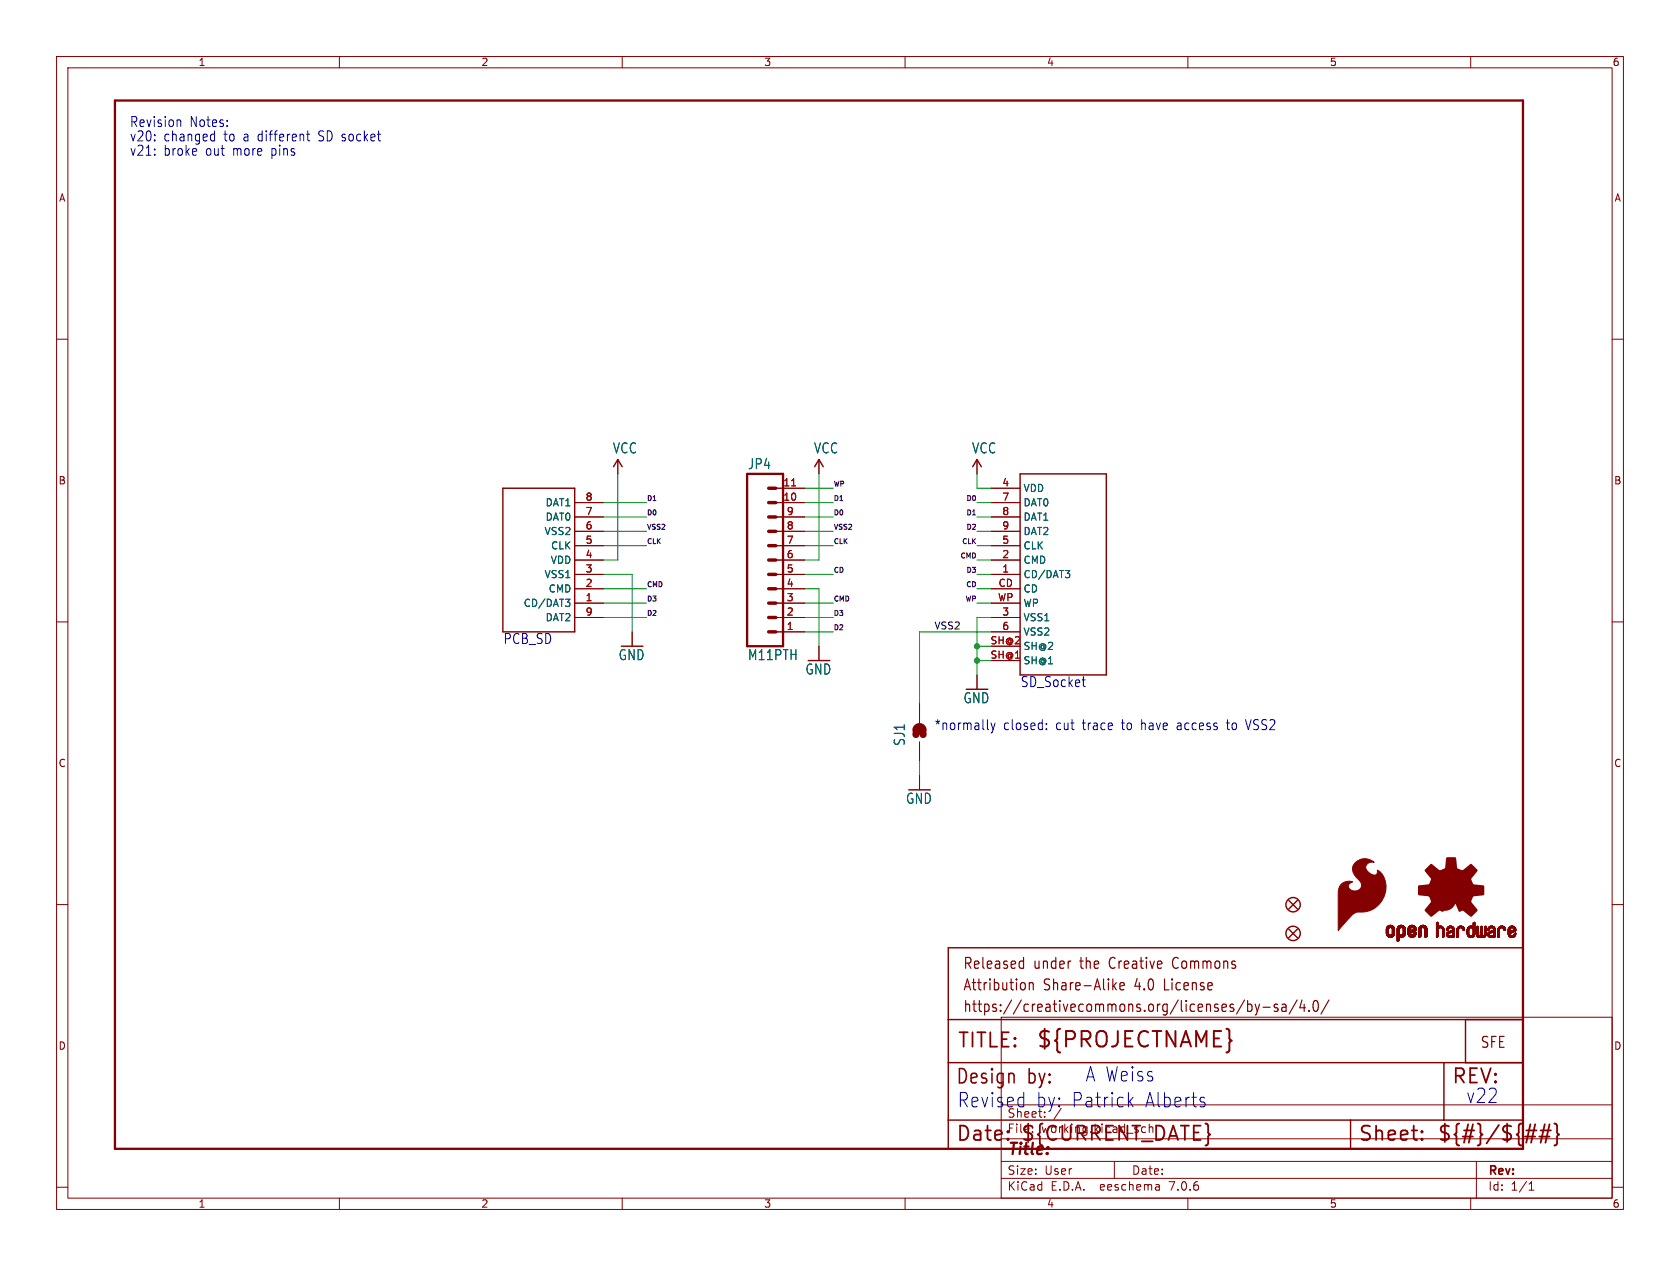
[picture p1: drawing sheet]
<svg xmlns="http://www.w3.org/2000/svg" width="297mm" height="224mm" viewBox="0 0 297 224" stroke-linecap="round" stroke-linejoin="round" font-family="sans-serif">
<defs><g id="words">
<text font-size="3.8" fill="#840000" x="183.1" y="185.7">${PROJECTNAME}</text>
<g font-size="3.5" fill="#840000">
<text x="169.2" y="185.7">TITLE:</text>
<text x="168.9" y="192.1">Design</text>
<text x="181.6" y="192.1">by:</text>
<text x="256.5" y="192.1">REV:</text>
<text x="168.9" y="202.2">Date:</text>
<text x="180.3" y="202.2">${CURRENT_DATE}</text>
<text x="240" y="202.2">Sheet:</text>
<text x="254" y="202.2">${#}/${##}</text>
</g>
<g font-size="3.5" fill="#0000c2">
<text x="191.8" y="191.5">A Weiss</text>
<text x="169.2" y="196.1">Revised</text>
<text x="183.1" y="196.1">by: Patrick</text>
<text x="202.3" y="196.1">Alberts</text>
<text x="259.1" y="195.3">v22</text>
</g>
<text font-size="2.8" fill="#840000" x="178" y="204.8">Title:</text>
<g font-size="2.7" fill="#840000">
<text x="170.2" y="171.7">Released</text>
<text x="182.7" y="171.7">under</text>
<text x="191.1" y="171.7">the</text>
<text x="196.5" y="171.7">Creative</text>
<text x="208" y="171.7">Commons</text>
<text x="170.2" y="175.5">Attribution</text>
<text x="170.2" y="179.3">https://creativecommons.org/licenses/by-sa/4.0/</text>
<text x="184.5" y="175.5">Share-Alike</text>
<text x="200.8" y="175.5">4.0</text>
<text x="206.2" y="175.5">License</text>
<text x="261.6" y="185.6">SFE</text>
</g>
<g font-size="2.5" fill="#0000c2">
<text x="22.9" y="22.6">Revision</text>
<text x="33.5" y="22.6">Notes:</text>
<text x="22.9" y="25.2">v20:</text>
<text x="22.9" y="27.7">v21:</text>
<text x="28.9" y="25.2">changed</text>
<text x="28.9" y="27.7">broke</text>
<text x="36.4" y="27.7">out</text>
<text x="39.7" y="25.2">to</text>
<text x="41.3" y="27.7">more</text>
<text x="43.2" y="25.2">a different</text>
<text x="48.2" y="27.7">pins</text>
<text x="56.7" y="25.2">SD socket</text>
<text x="88.9" y="114.1">PCB_SD</text>
<text x="180.3" y="121.7">SD_Socket</text>
<text x="165.1" y="129.3">*normally</text>
<text x="177.3" y="129.3">closed:</text>
<text x="186.7" y="129.3">cut</text>
<text x="191.5" y="129.3">trace</text>
<text x="198.6" y="129.3">to</text>
<text x="202.1" y="129.3">have</text>
<text x="208.6" y="129.3">access</text>
<text x="217.6" y="129.3">to</text>
<text x="221.2" y="129.3">VSS2</text>
</g>
<g font-size="2.5" fill="#006464">
<text x="108.3" y="80.4">VCC</text>
<text x="132.1" y="83.2">JP4</text>
<text x="143.8" y="80.4">VCC</text>
<text x="171.8" y="80.4">VCC</text>
<text x="109.3" y="117">GND</text>
<text x="132.1" y="117">M11PTH</text>
<text x="142.3" y="119.5">GND</text>
<text x="170.2" y="124.6">GND</text>
<text x="160.2" y="132" transform="rotate(-90 160.2 132)">SJ1</text>
<text x="160.1" y="142.4">GND</text>
</g>
<g font-size="2.1" fill="#0000c2">
<text x="178" y="197.9">Sheet:</text>
<text x="186.2" y="197.9">/</text>
</g>
<g font-size="2.1" fill="#840000">
<text x="178" y="200.6">File:</text>
<text x="184.1" y="200.6">working.kicad_sch</text>
<text x="178" y="208">Size:</text>
<text x="184.7" y="208">User</text>
<text x="200" y="208">Date:</text>
<text x="263" y="208.2">Rev:</text>
<text x="178" y="210.8">KiCad</text>
<text x="185.7" y="210.8">E.D.A.</text>
<text x="194.6" y="210.8">eeschema</text>
<text x="207" y="210.8">7.0.6</text>
<text x="263" y="210.8">Id:</text>
<text x="267.1" y="210.8">1/1</text>
</g>
<g font-size="1.8" fill="#840000">
<text x="35" y="11.9">1</text>
<text x="85" y="11.9">2</text>
<text x="135" y="11.9">3</text>
<text x="185" y="11.9">4</text>
<text x="235" y="11.9">5</text>
<text x="285" y="11.9">6</text>
<text x="10.3" y="35.9">A</text>
<text x="285.3" y="35.9">A</text>
<text x="10.3" y="85.9">B</text>
<text x="285.3" y="85.9">B</text>
<text x="10.3" y="135.9">C</text>
<text x="285.3" y="135.9">C</text>
<text x="10.3" y="185.9">D</text>
<text x="285.3" y="185.9">D</text>
<text x="35" y="213.8">1</text>
<text x="85" y="213.8">2</text>
<text x="135" y="213.8">3</text>
<text x="185" y="213.8">4</text>
<text x="235" y="213.8">5</text>
<text x="285" y="213.8">6</text>
</g>
<g font-size="1.8" fill="#006464">
<text x="96.4" y="89.8">DAT1</text>
<text x="180.8" y="87.2">VDD</text>
<text x="180.8" y="89.8">DAT0</text>
<text x="96.2" y="94.8">VSS2</text>
<text x="96.4" y="92.3">DAT0</text>
<text x="180.8" y="92.3">DAT1</text>
<text x="180.8" y="94.8">DAT2</text>
<text x="97.3" y="99.9">VDD</text>
<text x="97.3" y="97.4">CLK</text>
<text x="180.8" y="99.9">CMD</text>
<text x="180.8" y="97.4">CLK</text>
<text x="92.5" y="107.5">CD/DAT3</text>
<text x="96.2" y="102.5">VSS1</text>
<text x="96.9" y="105">CMD</text>
<text x="180.8" y="102.5">CD/DAT3</text>
<text x="180.8" y="105">CD</text>
<text x="180.8" y="107.5">WP</text>
<text x="96.4" y="110.1">DAT2</text>
<text x="180.8" y="110.1">VSS1</text>
<text x="180.8" y="112.6">VSS2</text>
<text x="180.8" y="117.7">SH@1</text>
<text x="180.8" y="115.2">SH@2</text>
</g>
<g font-size="1.8" fill="#a90000">
<text x="103.4" y="88.6">8</text>
<text x="138.4" y="88.6">10</text>
<text x="138.4" y="86.1">11</text>
<text x="177.1" y="86.1">4</text>
<text x="177.1" y="88.6">7</text>
<text x="103.4" y="93.7">6</text>
<text x="103.4" y="91.2">7</text>
<text x="139" y="93.7">8</text>
<text x="139" y="91.2">9</text>
<text x="177.1" y="91.2">8</text>
<text x="177.1" y="93.7">9</text>
<text x="103.4" y="101.3">3</text>
<text x="103.4" y="98.8">4</text>
<text x="103.4" y="96.3">5</text>
<text x="139" y="101.3">5</text>
<text x="139" y="98.8">6</text>
<text x="139" y="96.3">7</text>
<text x="177.1" y="101.3">1</text>
<text x="177.1" y="98.8">2</text>
<text x="177.1" y="96.3">5</text>
<text x="103.4" y="106.4">1</text>
<text x="103.4" y="103.9">2</text>
<text x="139" y="106.4">3</text>
<text x="139" y="103.9">4</text>
<text x="176.3" y="106.4">WP</text>
<text x="176.4" y="103.9">CD</text>
<text x="103.4" y="109">9</text>
<text x="139" y="111.5">1</text>
<text x="139" y="109">2</text>
<text x="177.1" y="109">3</text>
<text x="177.1" y="111.5">6</text>
<text x="175" y="116.6">SH@1</text>
<text x="175" y="114">SH@2</text>
</g>
<text font-size="1.7" fill="#0f0f0f" x="165.1" y="111.4">VSS2</text>
<g font-size="1.2" fill="#0f0f0f">
<text x="114.3" y="88.7">D1</text>
<text x="147.3" y="86.1">WP</text>
<text x="147.3" y="88.7">D1</text>
<text x="170.7" y="88.7">D0</text>
<text x="114.3" y="93.7">VSS2</text>
<text x="114.3" y="91.2">D0</text>
<text x="147.3" y="91.2">D0</text>
<text x="147.3" y="93.7">VSS2</text>
<text x="170.7" y="93.7">D2</text>
<text x="170.7" y="91.2">D1</text>
<text x="114.3" y="96.3">CLK</text>
<text x="147.3" y="101.4">CD</text>
<text x="147.3" y="96.3">CLK</text>
<text x="169.6" y="98.8">CMD</text>
<text x="169.9" y="96.3">CLK</text>
<text x="170.7" y="101.4">D3</text>
<text x="114.3" y="103.9">CMD</text>
<text x="114.3" y="106.4">D3</text>
<text x="147.3" y="106.4">CMD</text>
<text x="170.5" y="106.4">WP</text>
<text x="170.7" y="103.9">CD</text>
<text x="114.3" y="109">D2</text>
<text x="147.3" y="111.5">D2</text>
<text x="147.3" y="109">D3</text>
</g>
</g></defs>
<g fill="none" stroke="#840000" stroke-width=".18">
<path d="M10 10h277v203.9h-277zM12 12h273v199.9h-273zM60 10v2M110 10v2M160 10v2M210 10v2M260 10v2M10 60h2M285 60h2M101.6 99.1h5.1M101.6 96.5h5.1M101.6 94h5.1"/>
<path d="M101.6 91.4h5.1M101.6 88.9h5.1M109.2 81.3v2.5M137.2 99.1h5M137.2 96.5h5M137.2 94h5M137.2 91.4h5M137.2 88.9h5M137.2 86.4h5M144.8 81.3v2.5M172.7 81.3v2.5M175.3 99.1h5"/>
<path d="M175.3 96.5h5M175.3 94h5M175.3 91.4h5M175.3 88.9h5M175.3 86.4h5M10 110h2M101.6 106.7h5.1M101.6 104.1h5.1M101.6 101.6h5.1M101.6 109.2h5.1M111.8 111.8v2.5M137.2 106.7h5"/>
<path d="M137.2 104.1h5M137.2 101.6h5M137.2 109.2h5M137.2 111.8h5M144.8 114.3v2.5M172.7 119.4v2.5M175.3 106.7h5M175.3 104.1h5M175.3 101.6h5M175.3 109.2h5M175.3 111.8h5M175.3 116.8h5"/>
<path d="M175.3 114.3h5M285 110h2M162.6 124.5v3.4M162.6 131.2v3.4M162.6 137.2v2.5M10 160h2M285 160h2M177 179.9h108v32h-108zM177 195.4h108M10 210h2M60 211.9v2M110 211.9v2"/>
<path d="M160 211.9v2M177 208.4h108M177 205.4h108M177 201.4h108M197 205.4v3M204.9 209.6l.1 .9M205 210.4l-.2 .1M205 209.9h-.2M210 211.9v2M260 211.9v2M261 205.4v6.5M270.3 210.5h.9"/>
<path d="M270.3 209.4l.4-.4v1.5M285 210h2"/>
</g>
<g fill="#840000" stroke="#840000" stroke-width=".18">
<path d="M245.1 165.1h.4z"/>
<path d="M245.1 165l.4 .1z"/>
<path d="M245.1 165h.4z"/>
<path d="M245.1 164.9l.4 .1z"/>
<path d="M245.1 164.9h.4z"/>
<path d="M245.1 164.8l.4 .1z"/>
<path d="M245.1 164.8h.4z"/>
<path d="M245.1 164.7l.4 .1z"/>
<path d="M245.1 164.7h.4z"/>
<path d="M245.1 164.6l.4 .1z"/>
<path d="M245.1 164.6h.4z"/>
<path d="M245.1 164.5l.4 .1z"/>
<path d="M245.1 164.5h.4z"/>
<path d="M245.1 164.4l.4 .1z"/>
<path d="M245.1 164.4h.4z"/>
<path d="M245.1 164.3l.4 .1z"/>
<path d="M245.1 165.2h.4z"/>
<path d="M245.1 165.1l.4 .1z"/>
<path d="M245.1 164.3h.4z"/>
<path d="M245.1 165.3h.5z"/>
<path d="M245.1 165.3h.4z"/>
<path d="M245.1 165.2l.4 .1z"/>
<path d="M245.1 164.2l.4 .1z"/>
<path d="M245.1 164.2h.4z"/>
<path d="M245.1 164.2h.5z"/>
<path d="M245.1 164.1l.5 .1z"/>
<path d="M245.1 164.1h.5z"/>
<path d="M245.1 165.4h.6z"/>
<path d="M245.1 165.3l.5 .1z"/>
<path d="M245.1 164.1h.6z"/>
<path d="M245.2 165.4h.5z"/>
<path d="M245.2 164.1h.5z"/>
<path d="M245.2 165.4h1.3z"/>
<path d="M245.2 165.4h.6z"/>
<path d="M245.2 164l1.2 .1z"/>
<path d="M245.2 165.4h1.2z"/>
<path d="M245.2 164h1.2z"/>
<path d="M245.2 165.5h1.2z"/>
<path d="M245.2 165.4l1.2 .1z"/>
<path d="M245.2 163.9l1.2 .1z"/>
<path d="M245.2 163.9h1.2z"/>
<path d="M245.3 165.5l1.1 .1z"/>
<path d="M245.3 165.6h1.1z"/>
<path d="M245.3 163.9h1.1z"/>
<path d="M245.3 165.6h1z"/>
<path d="M245.3 163.9h1z"/>
<path d="M245.3 163.8l1 .1z"/>
<path d="M245.3 163.8h1z"/>
<path d="M245.4 165.6l.9 .1z"/>
<path d="M245.4 163.8h.9z"/>
<path d="M245.4 165.7h.8z"/>
<path d="M245.4 163.8h.8z"/>
<path d="M245.4 163.7l.8 .1z"/>
<path d="M245.5 163.7h.7z"/>
<path d="M245.5 165.7h.7z"/>
<path d="M245.5 165.7h.6z"/>
<path d="M245.5 163.7h.6z"/>
<path d="M245.5 165.7l.6 .1z"/>
<path d="M245.6 163.7h.4z"/>
<path d="M245.6 165.8h.4z"/>
<path d="M245.7 163.7h.3z"/>
<path d="M245.7 165.8h.2z"/>
<path d="M245.7 163.7h.2z"/>
<path d="M245.9 164.1h.6z"/>
<path d="M245.9 165.4h.6z"/>
<path d="M246 165.4h.5z"/>
<path d="M246 164.1h.5z"/>
<path d="M246 165.3l.5 .1z"/>
<path d="M246 165.3h.5z"/>
<path d="M246 164.1l.5 .1z"/>
<path d="M246.1 165.3h.4z"/>
<path d="M246.1 164.2h.4z"/>
<path d="M246.1 165.2l.4 .1z"/>
<path d="M246.1 165.2h.4z"/>
<path d="M246.1 164.3h.4z"/>
<path d="M246.1 164.2l.4 .1z"/>
<path d="M246.1 165.1l.4 .1z"/>
<path d="M246.1 165.1h.4z"/>
<path d="M246.1 165l.4 .1z"/>
<path d="M246.1 165h.4z"/>
<path d="M246.1 164.9l.4 .1z"/>
<path d="M246.1 164.9h.4z"/>
<path d="M246.1 164.8l.4 .1z"/>
<path d="M246.1 164.8h.4z"/>
<path d="M246.1 164.7l.4 .1z"/>
<path d="M246.1 164.7h.4z"/>
<path d="M246.1 164.6l.4 .1z"/>
<path d="M246.1 164.6h.4z"/>
<path d="M246.1 164.5l.4 .1z"/>
<path d="M246.1 164.5h.4z"/>
<path d="M246.1 164.4l.4 .1z"/>
<path d="M246.1 164.4h.4z"/>
<path d="M246.1 164.3l.4 .1z"/>
<path d="M247 166.4h.2z"/>
<path d="M247 166.4h.3z"/>
<path d="M247 166.4h.4z"/>
<path d="M247 166.3l.4 .1z"/>
<path d="M247 166.3h.4z"/>
<path d="M247 166.2l.4 .1z"/>
<path d="M247 166.2h.4z"/>
<path d="M247 166.1l.4 .1z"/>
<path d="M247 166.1h.4z"/>
<path d="M247 166l.4 .1z"/>
<path d="M247 166h.4z"/>
<path d="M247 165.9l.4 .1z"/>
<path d="M247 165.9h.4z"/>
<path d="M247 165.8l.4 .1z"/>
<path d="M247 165.8h.4z"/>
<path d="M247 165.7l.4 .1z"/>
<path d="M247 165.7h1z"/>
<path d="M247 165.7h1.1z"/>
<path d="M247 165.7h1.2z"/>
<path d="M247 165.6l1.2 .1z"/>
<path d="M247 165.6h1.2z"/>
<path d="M247 165.6h1.3z"/>
<path d="M247 165.5l1.3 .1z"/>
<path d="M247 165.5h1.3z"/>
<path d="M247 165.4l1.3 .1z"/>
<path d="M247 165.4h1.4z"/>
<path d="M247 165.4h.7z"/>
<path d="M247 165.4h.6z"/>
<path d="M247 165.3l.6 .1z"/>
<path d="M247 165.3h.5z"/>
<path d="M247 165.2l.5 .1z"/>
<path d="M247 165.2h.4z"/>
<path d="M247 165.1l.4 .1z"/>
<path d="M247 165.1h.4z"/>
<path d="M247 165l.4 .1z"/>
<path d="M247 165h.4z"/>
<path d="M247 164.9l.4 .1z"/>
<path d="M247 164.9h.4z"/>
<path d="M247 164.8l.4 .1z"/>
<path d="M247 164.8h.4z"/>
<path d="M247 164.7l.4 .1z"/>
<path d="M247 164.7h.4z"/>
<path d="M247 164.6l.4 .1z"/>
<path d="M247 164.6h.4z"/>
<path d="M247 164.5l.4 .1z"/>
<path d="M247 164.5h.4z"/>
<path d="M247 164.4l.4 .1z"/>
<path d="M247 164.4h.4z"/>
<path d="M247 164.3l.4 .1z"/>
<path d="M247 164.3h.4z"/>
<path d="M247 164.2l.4 .1z"/>
<path d="M247 166.5h.2z"/>
<path d="M247 166.4l.2 .1z"/>
<path d="M247 164.2h.4z"/>
<path d="M247 164.2h.5z"/>
<path d="M247 166.5h.1z"/>
<path d="M247 164.1l.5 .1z"/>
<path d="M247 164.1h.5z"/>
<path d="M247 164.1h.6z"/>
<path d="M247.1 164.1h.5z"/>
<path d="M247.1 164l1.3 .1z"/>
<path d="M247.1 164h1.3z"/>
<path d="M247.1 164h1.2z"/>
<path d="M247.1 163.9l1.2 .1z"/>
<path d="M247.1 163.9h1.2z"/>
<path d="M247.2 163.9h1.1z"/>
<path d="M247.2 163.9h1z"/>
<path d="M247.2 163.8l1 .1z"/>
<path d="M247.2 163.8h1z"/>
<path d="M247.3 163.8h.9z"/>
<path d="M247.3 163.8h.8z"/>
<path d="M247.4 163.8h.7z"/>
<path d="M247.4 163.7l.7 .1z"/>
<path d="M247.4 163.7h.7z"/>
<path d="M247.4 163.7h.6z"/>
<path d="M247.5 165.7l.5 .1z"/>
<path d="M247.5 163.7h.5z"/>
<path d="M247.5 165.8h.4z"/>
<path d="M247.5 163.7h.4z"/>
<path d="M247.6 165.8h.3z"/>
<path d="M247.6 163.7h.3z"/>
<path d="M247.6 163.7h.2z"/>
<path d="M247.6 165.8h.2z"/>
<path d="M247.8 164.1h.6z"/>
<path d="M247.8 165.4h.6z"/>
<path d="M247.9 165.4h.5z"/>
<path d="M247.9 164.1h.5z"/>
<path d="M247.9 165.3l.5 .1z"/>
<path d="M247.9 165.3h.5z"/>
<path d="M248 165.3h.4z"/>
<path d="M248 164.1l.4 .1z"/>
<path d="M248 164.2h.4z"/>
<path d="M248 165.2l.4 .1z"/>
<path d="M248 165.2h.4z"/>
<path d="M248 165.2h.5z"/>
<path d="M248 164.3h.5z"/>
<path d="M248 164.2l.4 .1z"/>
<path d="M248.1 165.2h.4z"/>
<path d="M248.1 164.3h.4z"/>
<path d="M248.1 165.1l.4 .1z"/>
<path d="M248.1 165.1h.4z"/>
<path d="M248.1 164.4h.4z"/>
<path d="M248.1 164.3l.4 .1z"/>
<path d="M248.1 165l.4 .1z"/>
<path d="M248.1 165h.4z"/>
<path d="M248.1 164.9l.4 .1z"/>
<path d="M248.1 164.9h.4z"/>
<path d="M248.1 164.8l.4 .1z"/>
<path d="M248.1 164.8h.4z"/>
<path d="M248.1 164.7l.4 .1z"/>
<path d="M248.1 164.7h.4z"/>
<path d="M248.1 164.6l.4 .1z"/>
<path d="M248.1 164.6h.4z"/>
<path d="M248.1 164.5l.4 .1z"/>
<path d="M248.1 164.5h.4z"/>
<path d="M248.1 164.4l.4 .1z"/>
<path d="M248.9 165.2h.4z"/>
<path d="M248.9 165.1l.4 .1z"/>
<path d="M248.9 165.1h.4z"/>
<path d="M248.9 165.1h.5z"/>
<path d="M248.9 165l.5 .1z"/>
<path d="M248.9 165h.5z"/>
<path d="M248.9 165h.6z"/>
<path d="M248.9 165h.7z"/>
<path d="M248.9 164.9l.7 .1z"/>
<path d="M248.9 164.9h.7z"/>
<path d="M248.9 164.9h.8z"/>
<path d="M248.9 164.9h.9z"/>
<path d="M248.9 164.8l.9 .1z"/>
<path d="M248.9 164.8h.9z"/>
<path d="M248.9 164.8h1z"/>
<path d="M248.9 164.8h1.1z"/>
<path d="M248.9 164.7l1.1 .1z"/>
<path d="M248.9 164.7h1.2z"/>
<path d="M248.9 164.7h1.3z"/>
<path d="M248.9 164.6l1.3 .1z"/>
<path d="M248.9 164.6h1.4z"/>
<path d="M248.9 164.6h.4z"/>
<path d="M248.9 164.5l.4 .1z"/>
<path d="M248.9 164.5h.4z"/>
<path d="M248.9 164.4l.4 .1z"/>
<path d="M248.9 164.4h.4z"/>
<path d="M248.9 164.3l.4 .1z"/>
<path d="M248.9 164.3h.4z"/>
<path d="M248.9 164.2l.4 .1z"/>
<path d="M248.9 165.3h.5z"/>
<path d="M248.9 165.2l.4 .1z"/>
<path d="M248.9 164.2h.4z"/>
<path d="M248.9 164.2h.5z"/>
<path d="M248.9 164.1l.5 .1z"/>
<path d="M248.9 164.1h.5z"/>
<path d="M249 165.3l.5 .1z"/>
<path d="M249 164.1h.4z"/>
<path d="M249 164.1h.5z"/>
<path d="M249 165.4h.5z"/>
<path d="M249 165.4h1.3z"/>
<path d="M249 165.4h.6z"/>
<path d="M249 164.1h.6z"/>
<path d="M249 164l1.3 .1z"/>
<path d="M249 164h1.3z"/>
<path d="M249 165.5h1.2z"/>
<path d="M249 165.4l1.2 .1z"/>
<path d="M249 164h1.2z"/>
<path d="M249.1 165.5h1.1z"/>
<path d="M249.1 164h1.1z"/>
<path d="M249.1 163.9l1.1 .1z"/>
<path d="M249.1 165.5l1.1 .1z"/>
<path d="M249.1 163.9h1.1z"/>
<path d="M249.1 165.6h1.1z"/>
<path d="M249.1 165.6h1z"/>
<path d="M249.1 163.9h1z"/>
<path d="M249.2 165.6h.9z"/>
<path d="M249.2 163.8l.9 .1z"/>
<path d="M249.2 163.8h.9z"/>
<path d="M249.2 165.6l.9 .1z"/>
<path d="M249.2 165.7h.9z"/>
<path d="M249.2 165.7h.8z"/>
<path d="M249.2 163.8h.8z"/>
<path d="M249.3 165.7h.7z"/>
<path d="M249.3 163.8h.7z"/>
<path d="M249.3 163.7l.7 .1z"/>
<path d="M249.3 163.7h.7z"/>
<path d="M249.3 163.7h.6z"/>
<path d="M249.3 165.7h.6z"/>
<path d="M249.4 163.7h.5z"/>
<path d="M249.4 165.7l.5 .1z"/>
<path d="M249.4 164.6h.9z"/>
<path d="M249.4 163.7h.4z"/>
<path d="M249.4 165.8h.4z"/>
<path d="M249.5 163.7h.3z"/>
<path d="M249.5 165.8h.3z"/>
<path d="M249.5 164.6h.8z"/>
<path d="M249.5 165.8h.2z"/>
<path d="M249.5 164.5l.8 .1z"/>
<path d="M249.5 163.7h.2z"/>
<path d="M249.5 164.5h.8z"/>
<path d="M249.6 164.5h.7z"/>
<path d="M249.7 164.5h.6z"/>
<path d="M249.7 164.1h.6z"/>
<path d="M249.7 165.4h.6z"/>
<path d="M249.8 165.4h.5z"/>
<path d="M249.8 164.4l.5 .1z"/>
<path d="M249.8 164.4h.5z"/>
<path d="M249.8 164.1h.5z"/>
<path d="M249.8 165.3l.5 .1z"/>
<path d="M249.8 165.3h.5z"/>
<path d="M249.9 165.3h.4z"/>
<path d="M249.9 164.1l.4 .1z"/>
<path d="M249.9 164.4h.4z"/>
<path d="M249.9 164.2h.4z"/>
<path d="M249.9 165.2l.4 .1z"/>
<path d="M249.9 165.2h.4z"/>
<path d="M249.9 164.3l.4 .1z"/>
<path d="M249.9 164.3h.4z"/>
<path d="M249.9 164.2l.4 .1z"/>
<path d="M250 165.2h.3z"/>
<path d="M250 165.1l.3 .1z"/>
<path d="M250 165.1h.3z"/>
<path d="M250 165l.3 .1z"/>
<path d="M250 165h.3z"/>
<path d="M250.1 165h.2z"/>
<path d="M250.1 164.9l.2 .1z"/>
<path d="M250.1 164.9h.2z"/>
<path d="M250.2 164.9h.1z"/>
<path d="M250.8 165.7h.3z"/>
<path d="M250.8 165.7h.4z"/>
<path d="M250.8 165.6l.4 .1z"/>
<path d="M250.8 165.6h.4z"/>
<path d="M250.8 165.5l.4 .1z"/>
<path d="M250.8 165.5h.4z"/>
<path d="M250.8 165.4l.4 .1z"/>
<path d="M250.8 165.4h.4z"/>
<path d="M250.8 165.3l.4 .1z"/>
<path d="M250.8 165.3h.4z"/>
<path d="M250.8 165.2l.4 .1z"/>
<path d="M250.8 165.2h.4z"/>
<path d="M250.8 165.1l.4 .1z"/>
<path d="M250.8 165.1h.4z"/>
<path d="M250.8 165l.4 .1z"/>
<path d="M250.8 165h.4z"/>
<path d="M250.8 164.9l.4 .1z"/>
<path d="M250.8 164.9h.4z"/>
<path d="M250.8 164.8l.4 .1z"/>
<path d="M250.8 164.8h.4z"/>
<path d="M250.8 164.7l.4 .1z"/>
<path d="M250.8 164.7h.4z"/>
<path d="M250.8 164.6l.4 .1z"/>
<path d="M250.8 164.6h.4z"/>
<path d="M250.8 164.5l.4 .1z"/>
<path d="M250.8 164.5h.4z"/>
<path d="M250.8 164.4l.4 .1z"/>
<path d="M250.8 164.4h.4z"/>
<path d="M250.8 164.3l.4 .1z"/>
<path d="M250.8 164.3h.4z"/>
<path d="M250.8 165.7h.2z"/>
<path d="M250.8 164.2l.5 .1z"/>
<path d="M250.8 165.7l.2 .1z"/>
<path d="M250.8 164.2h.5z"/>
<path d="M250.9 164.2h.4z"/>
<path d="M250.9 164.1l.4 .1z"/>
<path d="M250.9 164.1h.4z"/>
<path d="M250.9 164.1h.5z"/>
<path d="M250.9 164.1h.6z"/>
<path d="M250.9 164l1.3 .1z"/>
<path d="M250.9 164h1.3z"/>
<path d="M250.9 164h1.2z"/>
<path d="M251 164h1.1z"/>
<path d="M251 163.9l1.1 .1z"/>
<path d="M251 163.9h1.1z"/>
<path d="M251 163.8l1.1 .1z"/>
<path d="M251.1 163.8h.9z"/>
<path d="M251.1 163.8h.8z"/>
<path d="M251.2 163.8h.7z"/>
<path d="M251.2 163.7l.7 .1z"/>
<path d="M251.2 163.7h.7z"/>
<path d="M251.2 163.7h.6z"/>
<path d="M251.3 163.7h.5z"/>
<path d="M251.4 163.7h.3z"/>
<path d="M251.5 163.7h.2z"/>
<path d="M251.6 164.1h.6z"/>
<path d="M251.7 164.1h.5z"/>
<path d="M251.8 164.1h.4z"/>
<path d="M251.8 164.1l.4 .1z"/>
<path d="M251.8 164.2h.4z"/>
<path d="M251.8 164.2h.5z"/>
<path d="M251.9 164.2l.4 .1z"/>
<path d="M251.9 164.3h.4z"/>
<path d="M251.9 165.7h.3z"/>
<path d="M251.9 165.7h.4z"/>
<path d="M251.9 165.6l.4 .1z"/>
<path d="M251.9 165.6h.4z"/>
<path d="M251.9 165.5l.4 .1z"/>
<path d="M251.9 165.5h.4z"/>
<path d="M251.9 165.4l.4 .1z"/>
<path d="M251.9 165.4h.4z"/>
<path d="M251.9 165.3l.4 .1z"/>
<path d="M251.9 165.3h.4z"/>
<path d="M251.9 165.2l.4 .1z"/>
<path d="M251.9 165.2h.4z"/>
<path d="M251.9 165.1l.4 .1z"/>
<path d="M251.9 165.1h.4z"/>
<path d="M251.9 165l.4 .1z"/>
<path d="M251.9 165h.4z"/>
<path d="M251.9 164.9l.4 .1z"/>
<path d="M251.9 164.9h.4z"/>
<path d="M251.9 164.8l.4 .1z"/>
<path d="M251.9 164.8h.4z"/>
<path d="M251.9 164.7l.4 .1z"/>
<path d="M251.9 164.7h.4z"/>
<path d="M251.9 164.6l.4 .1z"/>
<path d="M251.9 164.6h.4z"/>
<path d="M251.9 164.5l.4 .1z"/>
<path d="M251.9 164.5h.4z"/>
<path d="M251.9 164.4l.4 .1z"/>
<path d="M251.9 164.4h.4z"/>
<path d="M251.9 164.3l.4 .1z"/>
<path d="M251.9 165.7h.2z"/>
<path d="M251.9 165.7l.2 .1z"/>
<path d="M251.9 165.8h.1z"/>
<path d="M253.9 165.8h.2z"/>
<path d="M253.9 165.7l.2 .1z"/>
<path d="M253.9 163.3h.3z"/>
<path d="M253.9 165.8h.1z"/>
<path d="M253.9 165.7h.3z"/>
<path d="M253.9 165.6l.3 .1z"/>
<path d="M253.9 165.6h.3z"/>
<path d="M253.9 165.5l.3 .1z"/>
<path d="M253.9 165.5h.3z"/>
<path d="M253.9 165.4l.3 .1z"/>
<path d="M253.9 165.4h.3z"/>
<path d="M253.9 165.3l.3 .1z"/>
<path d="M253.9 165.3h.3z"/>
<path d="M253.9 165.2l.3 .1z"/>
<path d="M253.9 165.2h.3z"/>
<path d="M253.9 165.1l.3 .1z"/>
<path d="M253.9 165.1h.3z"/>
<path d="M253.9 165l.3 .1z"/>
<path d="M253.9 165h.3z"/>
<path d="M253.9 164.9l.3 .1z"/>
<path d="M253.9 164.9h.3z"/>
<path d="M253.9 164.8l.3 .1z"/>
<path d="M253.9 164.8h.3z"/>
<path d="M253.9 164.7l.3 .1z"/>
<path d="M253.9 164.7h.3z"/>
<path d="M253.9 164.6l.3 .1z"/>
<path d="M253.9 164.6h.3z"/>
<path d="M253.9 164.5l.3 .1z"/>
<path d="M253.9 164.5h.3z"/>
<path d="M253.9 164.4l.3 .1z"/>
<path d="M253.9 164.4h.3z"/>
<path d="M253.9 164.3l.3 .1z"/>
<path d="M253.9 164.3h.3z"/>
<path d="M253.9 164.3h.4z"/>
<path d="M253.9 164.2l.4 .1z"/>
<path d="M253.9 164.2h.4z"/>
<path d="M253.9 164.2h.5z"/>
<path d="M253.9 164.1l.5 .1z"/>
<path d="M253.9 164.1h.5z"/>
<path d="M253.9 164.1h.6z"/>
<path d="M253.9 164.1h.7z"/>
<path d="M253.9 164.1h1.3z"/>
<path d="M253.9 164.1h1.2z"/>
<path d="M253.9 164l1.2 .1z"/>
<path d="M253.9 164h1.2z"/>
<path d="M253.9 164h1.1z"/>
<path d="M253.9 163.9l1.1 .1z"/>
<path d="M253.9 163.9h1.1z"/>
<path d="M253.9 163.9h1z"/>
<path d="M253.9 163.9h.3z"/>
<path d="M253.9 163.8l.3 .1z"/>
<path d="M253.9 163.8h.3z"/>
<path d="M253.9 163.7l.3 .1z"/>
<path d="M253.9 163.7h.3z"/>
<path d="M253.9 163.6l.3 .1z"/>
<path d="M253.9 163.6h.3z"/>
<path d="M253.9 163.5l.3 .1z"/>
<path d="M253.9 163.5h.3z"/>
<path d="M253.9 163.4l.3 .1z"/>
<path d="M253.9 163.4h.3z"/>
<path d="M253.9 163.3l.3 .1z"/>
<path d="M253.9 163.2l.3 .1z"/>
<path d="M254 163.2h.2z"/>
<path d="M254.1 163.1l.1 .1z"/>
<path d="M254.3 163.9h.6z"/>
<path d="M254.4 163.8l.5 .1z"/>
<path d="M254.4 163.8h.5z"/>
<path d="M254.4 163.8h.4z"/>
<path d="M254.6 163.8h.1z"/>
<path d="M254.7 164.1h.5z"/>
<path d="M254.8 164.1h.4z"/>
<path d="M254.8 164.1l.4 .1z"/>
<path d="M254.8 164.2h.4z"/>
<path d="M254.9 164.2h.3z"/>
<path d="M254.9 164.2h.4z"/>
<path d="M254.9 164.3h.4z"/>
<path d="M254.9 164.2l.4 .1z"/>
<path d="M255 164.3h.3z"/>
<path d="M255 164.4h.3z"/>
<path d="M255 164.3l.3 .1z"/>
<path d="M255 164.5h.3z"/>
<path d="M255 164.4l.3 .1z"/>
<path d="M255 165.8h.1z"/>
<path d="M255 165.8h.2z"/>
<path d="M255 165.7l.2 .1z"/>
<path d="M255 165.7h.2z"/>
<path d="M255 165.7h.3z"/>
<path d="M255 165.6l.3 .1z"/>
<path d="M255 165.6h.3z"/>
<path d="M255 165.5l.3 .1z"/>
<path d="M255 165.5h.3z"/>
<path d="M255 165.4l.3 .1z"/>
<path d="M255 165.4h.3z"/>
<path d="M255 165.3l.3 .1z"/>
<path d="M255 165.3h.3z"/>
<path d="M255 165.2l.3 .1z"/>
<path d="M255 165.2h.3z"/>
<path d="M255 165.1l.3 .1z"/>
<path d="M255 165.1h.3z"/>
<path d="M255 165l.3 .1z"/>
<path d="M255 165h.3z"/>
<path d="M255 164.9l.3 .1z"/>
<path d="M255 164.9h.3z"/>
<path d="M255 164.8l.3 .1z"/>
<path d="M255 164.8h.3z"/>
<path d="M255 164.7l.3 .1z"/>
<path d="M255 164.7h.3z"/>
<path d="M255 164.6l.3 .1z"/>
<path d="M255 164.6h.3z"/>
<path d="M255 164.5l.3 .1z"/>
<path d="M255.7 165.4h.4z"/>
<path d="M255.7 165.3l.4 .1z"/>
<path d="M255.7 165.3h.4z"/>
<path d="M255.7 165.3h.3z"/>
<path d="M255.7 165.2l.3 .1z"/>
<path d="M255.7 165.2h.3z"/>
<path d="M255.7 165.2h.4z"/>
<path d="M255.7 164.6h.2z"/>
<path d="M255.7 164.5l.3 .1z"/>
<path d="M255.7 164.5h.3z"/>
<path d="M255.7 164.4l.3 .1z"/>
<path d="M255.7 164.4h.3z"/>
<path d="M255.8 165.4h.3z"/>
<path d="M255.8 165.2h.3z"/>
<path d="M255.8 165.1l.3 .1z"/>
<path d="M255.8 165.1h.3z"/>
<path d="M255.8 164.6h.1z"/>
<path d="M255.8 164.4h.2z"/>
<path d="M255.8 165.5h.3z"/>
<path d="M255.8 165.4l.3 .1z"/>
<path d="M255.8 165.1h.4z"/>
<path d="M255.8 164.4h.3z"/>
<path d="M255.8 164.3l.3 .1z"/>
<path d="M255.8 164.3h.3z"/>
<path d="M255.8 165.5h.4z"/>
<path d="M255.8 165l.5 .1z"/>
<path d="M255.8 165h.5z"/>
<path d="M255.8 164.2l.3 .1z"/>
<path d="M255.8 164.2h.3z"/>
<path d="M255.8 165.5l.8 .1z"/>
<path d="M255.8 165.5h.5z"/>
<path d="M255.8 164.2h.4z"/>
<path d="M255.8 165.6h.8z"/>
<path d="M255.8 165h.6z"/>
<path d="M255.8 164.1l.4 .1z"/>
<path d="M255.9 165.6h.7z"/>
<path d="M255.9 165h.6z"/>
<path d="M255.9 164.9l.6 .1z"/>
<path d="M255.9 164.1h.3z"/>
<path d="M255.9 164.1h.4z"/>
<path d="M255.9 164.9h.6z"/>
<path d="M255.9 164.1h.5z"/>
<path d="M255.9 165.6l.7 .1z"/>
<path d="M255.9 164.1h1.1z"/>
<path d="M255.9 165.7h.7z"/>
<path d="M255.9 164.9h.7z"/>
<path d="M255.9 164l1.1 .1z"/>
<path d="M255.9 164h1z"/>
<path d="M256 165.7h.6z"/>
<path d="M256 164.9h.7z"/>
<path d="M256 164h.9z"/>
<path d="M256 164.8l.7 .1z"/>
<path d="M256 163.9l.9 .1z"/>
<path d="M256 164.8h1.1z"/>
<path d="M256 163.9h.8z"/>
<path d="M256 165.7l.6 .1z"/>
<path d="M256.1 163.9h.7z"/>
<path d="M256.1 164.8h1z"/>
<path d="M256.1 165.8h.5z"/>
<path d="M256.1 163.9h.6z"/>
<path d="M256.2 165.8h.4z"/>
<path d="M256.2 164.8h.9z"/>
<path d="M256.2 163.8l.5 .1z"/>
<path d="M256.2 163.8h.5z"/>
<path d="M256.2 164.7l.9 .1z"/>
<path d="M256.2 163.8h.4z"/>
<path d="M256.3 164.7h.8z"/>
<path d="M256.4 165.5h.2z"/>
<path d="M256.4 164.7h.7z"/>
<path d="M256.4 163.8h.1z"/>
<path d="M256.4 164.6l.7 .1z"/>
<path d="M256.5 164.1h.5z"/>
<path d="M256.5 164.6h.6z"/>
<path d="M256.6 164.6h.5z"/>
<path d="M256.6 164.1h.4z"/>
<path d="M256.6 164.1l.4 .1z"/>
<path d="M256.6 164.2h.4z"/>
<path d="M256.7 164.2h.3z"/>
<path d="M256.7 164.6h.4z"/>
<path d="M256.7 164.2h.4z"/>
<path d="M256.7 164.5l.4 .1z"/>
<path d="M256.7 164.5h.4z"/>
<path d="M256.7 164.2l.4 .1z"/>
<path d="M256.8 164.5h.3z"/>
<path d="M256.8 164.3h.3z"/>
<path d="M256.8 164.8l.3 .1z"/>
<path d="M256.8 164.9h.3z"/>
<path d="M256.8 164.4h.3z"/>
<path d="M256.8 164.3l.3 .1z"/>
<path d="M256.8 165.8h.2z"/>
<path d="M256.8 165.7l.2 .1z"/>
<path d="M256.8 165.7h.3z"/>
<path d="M256.8 165.6l.3 .1z"/>
<path d="M256.8 165.6h.3z"/>
<path d="M256.8 165.5l.3 .1z"/>
<path d="M256.8 165.5h.3z"/>
<path d="M256.8 165.4l.3 .1z"/>
<path d="M256.8 165.4h.3z"/>
<path d="M256.8 165.3l.3 .1z"/>
<path d="M256.8 165.3h.3z"/>
<path d="M256.8 165.2l.3 .1z"/>
<path d="M256.8 165.2h.3z"/>
<path d="M256.8 165.1l.3 .1z"/>
<path d="M256.8 165.1h.3z"/>
<path d="M256.8 165l.3 .1z"/>
<path d="M256.8 165h.3z"/>
<path d="M256.8 164.9l.3 .1z"/>
<path d="M256.8 164.4l.3 .1z"/>
<path d="M256.8 165.8h.1z"/>
<path d="M257.6 165.8h.1z"/>
<path d="M257.6 165.7l.1 .1z"/>
<path d="M257.6 165.7h.2z"/>
<path d="M257.6 165.6l.3 .1z"/>
<path d="M257.6 165.6h.3z"/>
<path d="M257.6 165.5l.3 .1z"/>
<path d="M257.6 165.5h.3z"/>
<path d="M257.6 165.4l.3 .1z"/>
<path d="M257.6 165.4h.3z"/>
<path d="M257.6 165.3l.3 .1z"/>
<path d="M257.6 165.3h.3z"/>
<path d="M257.6 165.2l.3 .1z"/>
<path d="M257.6 165.2h.3z"/>
<path d="M257.6 165.1l.3 .1z"/>
<path d="M257.6 165.1h.3z"/>
<path d="M257.6 165l.3 .1z"/>
<path d="M257.6 165h.3z"/>
<path d="M257.6 164.9l.3 .1z"/>
<path d="M257.6 164.9h.3z"/>
<path d="M257.6 164.8l.3 .1z"/>
<path d="M257.6 164.8h.3z"/>
<path d="M257.6 164.7l.3 .1z"/>
<path d="M257.6 164.7h.3z"/>
<path d="M257.6 164.6l.3 .1z"/>
<path d="M257.6 164.6h.3z"/>
<path d="M257.6 164.5l.3 .1z"/>
<path d="M257.6 164.5h.3z"/>
<path d="M257.6 164.4l.3 .1z"/>
<path d="M257.6 164.4h.3z"/>
<path d="M257.6 164.3l.3 .1z"/>
<path d="M257.6 164.3h.3z"/>
<path d="M257.6 164.2l.3 .1z"/>
<path d="M257.6 164.2h.3z"/>
<path d="M257.6 164.2h.4z"/>
<path d="M257.6 164.1l.4 .1z"/>
<path d="M257.7 164.1h.4z"/>
<path d="M257.7 164.1h.5z"/>
<path d="M257.7 164.1h1.1z"/>
<path d="M257.7 164l1.1 .1z"/>
<path d="M257.7 164h1.1z"/>
<path d="M257.7 164h1z"/>
<path d="M257.8 164h.9z"/>
<path d="M257.8 163.9l.9 .1z"/>
<path d="M257.8 163.9h.9z"/>
<path d="M257.8 163.9h.8z"/>
<path d="M257.9 163.9h.7z"/>
<path d="M258 163.9h.5z"/>
<path d="M258 163.8l.5 .1z"/>
<path d="M258 163.8h.5z"/>
<path d="M258.1 163.8h.3z"/>
<path d="M258.2 163.8h.1z"/>
<path d="M258.3 164.1h.5z"/>
<path d="M258.4 164.1h.4z"/>
<path d="M258.5 164.1l.3 .1z"/>
<path d="M258.5 164.2h.3z"/>
<path d="M258.5 164.2h.4z"/>
<path d="M258.6 164.2l.3 .1z"/>
<path d="M258.6 164.2h.3z"/>
<path d="M258.6 164.3h.3z"/>
<path d="M258.6 164.3l.3 .1z"/>
<path d="M258.6 164.4h.3z"/>
<path d="M258.6 164.5h.3z"/>
<path d="M258.6 164.4l.3 .1z"/>
<path d="M258.7 164.5h.1z"/>
<path d="M258.7 164.5h.2z"/>
<path d="M258.7 164.5l.1 .1z"/>
<path d="M259.4 165.1h.3z"/>
<path d="M259.4 165l.3 .1z"/>
<path d="M259.4 165h.3z"/>
<path d="M259.4 164.9l.3 .1z"/>
<path d="M259.4 164.9h.3z"/>
<path d="M259.4 164.8l.3 .1z"/>
<path d="M259.4 164.8h.3z"/>
<path d="M259.4 164.7l.3 .1z"/>
<path d="M259.4 164.7h.3z"/>
<path d="M259.4 164.6l.3 .1z"/>
<path d="M259.4 164.6h.3z"/>
<path d="M259.4 164.5l.3 .1z"/>
<path d="M259.4 164.5h.3z"/>
<path d="M259.4 165.2h.3z"/>
<path d="M259.4 165.1l.3 .1z"/>
<path d="M259.4 164.4l.3 .1z"/>
<path d="M259.4 164.4h.3z"/>
<path d="M259.4 165.2l.3 .1z"/>
<path d="M259.4 165.3h.3z"/>
<path d="M259.4 164.3l.3 .1z"/>
<path d="M259.4 164.3h.3z"/>
<path d="M259.4 165.4h.3z"/>
<path d="M259.4 165.3l.3 .1z"/>
<path d="M259.4 165.4h.4z"/>
<path d="M259.4 164.2l.3 .1z"/>
<path d="M259.4 164.2h.3z"/>
<path d="M259.4 164.2h.4z"/>
<path d="M259.4 165.4l.4 .1z"/>
<path d="M259.4 165.5h.4z"/>
<path d="M259.5 165.5h.4z"/>
<path d="M259.5 164.1l.3 .1z"/>
<path d="M259.5 164.1h.4z"/>
<path d="M259.5 165.5h.5z"/>
<path d="M259.5 165.5l1.1 .1z"/>
<path d="M259.5 164.1h.5z"/>
<path d="M259.5 165.6h1.1z"/>
<path d="M259.5 164.1h1.2z"/>
<path d="M259.5 164l1.2 .1z"/>
<path d="M259.5 164h1.2z"/>
<path d="M259.6 165.6h.9z"/>
<path d="M259.6 164h1.1z"/>
<path d="M259.6 165.6l.9 .1z"/>
<path d="M259.6 165.7h.9z"/>
<path d="M259.6 163.9l1.1 .1z"/>
<path d="M259.6 163.9h1.1z"/>
<path d="M259.7 165.7h.8z"/>
<path d="M259.7 163.9h1z"/>
<path d="M259.7 165.7h.7z"/>
<path d="M259.7 165.7l.7 .1z"/>
<path d="M259.7 163.9h.7z"/>
<path d="M259.8 165.8h.6z"/>
<path d="M259.8 165.8h.5z"/>
<path d="M259.8 163.9h.5z"/>
<path d="M259.8 163.8l.5 .1z"/>
<path d="M259.8 163.8h.5z"/>
<path d="M259.9 163.8h.3z"/>
<path d="M260 163.8h.1z"/>
<path d="M260.1 164.1h.6z"/>
<path d="M260.1 165.5h.5z"/>
<path d="M260.2 165.5h.4z"/>
<path d="M260.2 164.1h.5z"/>
<path d="M260.3 165.5h.4z"/>
<path d="M260.3 164.1l.4 .1z"/>
<path d="M260.3 165.4l.4 .1z"/>
<path d="M260.3 164.2h.4z"/>
<path d="M260.3 165.4h.4z"/>
<path d="M260.4 165.4h.3z"/>
<path d="M260.4 164.2l.3 .1z"/>
<path d="M260.4 164.2h.3z"/>
<path d="M260.4 164.3h.3z"/>
<path d="M260.4 165.3l.3 .1z"/>
<path d="M260.4 165.3h.3z"/>
<path d="M260.4 163.9h.3z"/>
<path d="M260.4 163.8l.3 .1z"/>
<path d="M260.4 165.2l.3 .1z"/>
<path d="M260.4 165.2h.3z"/>
<path d="M260.4 165.1h.3z"/>
<path d="M260.4 165l.3 .1z"/>
<path d="M260.4 165h.3z"/>
<path d="M260.4 164.9l.3 .1z"/>
<path d="M260.4 164.9h.3z"/>
<path d="M260.4 164.8h.3z"/>
<path d="M260.4 164.7l.3 .1z"/>
<path d="M260.4 164.7h.3z"/>
<path d="M260.4 164.6h.3z"/>
<path d="M260.4 164.5h.3z"/>
<path d="M260.4 164.4l.3 .1z"/>
<path d="M260.4 164.4h.3z"/>
<path d="M260.4 164.3l.3 .1z"/>
<path d="M260.4 163.8h.3z"/>
<path d="M260.4 163.7l.3 .1z"/>
<path d="M260.4 163.7h.3z"/>
<path d="M260.4 163.6l.3 .1z"/>
<path d="M260.4 163.6h.3z"/>
<path d="M260.4 163.5h.3z"/>
<path d="M260.4 163.4h.3z"/>
<path d="M260.4 163.3h.3z"/>
<path d="M260.4 165.1l.3 .1z"/>
<path d="M260.4 164.8l.3 .1z"/>
<path d="M260.4 164.6l.3 .1z"/>
<path d="M260.4 164.5l.3 .1z"/>
<path d="M260.4 163.5l.3 .1z"/>
<path d="M260.4 163.4l.3 .1z"/>
<path d="M260.4 163.3l.3 .1z"/>
<path d="M260.4 163.2l.3 .1z"/>
<path d="M260.4 163.2h.3z"/>
<path d="M260.5 163.2h.2z"/>
<path d="M260.6 163.2h.1z"/>
<path d="M260.6 163.1l.1 .1z"/>
<path d="M261 165.3h.3z"/>
<path d="M261 165.2l.3 .1z"/>
<path d="M261 165.2h.3z"/>
<path d="M261 165.1l.3 .1z"/>
<path d="M261 165.1h.3z"/>
<path d="M261 165l.3 .1z"/>
<path d="M261 165h.3z"/>
<path d="M261 164.9l.3 .1z"/>
<path d="M261 164.9h.3z"/>
<path d="M261 164.8l.3 .1z"/>
<path d="M261 164.8h.3z"/>
<path d="M261 164.7l.3 .1z"/>
<path d="M261 164.7h.3z"/>
<path d="M261 164.6l.3 .1z"/>
<path d="M261 164.6h.3z"/>
<path d="M261 164.5l.3 .1z"/>
<path d="M261 164.5h.3z"/>
<path d="M261 164.4l.3 .1z"/>
<path d="M261 164.4h.3z"/>
<path d="M261 164.3l.3 .1z"/>
<path d="M261 164.3h.3z"/>
<path d="M261 164.2l.3 .1z"/>
<path d="M261 164.2h.3z"/>
<path d="M261 164.1l.3 .1z"/>
<path d="M261 164.1h.3z"/>
<path d="M261 164l.3 .1z"/>
<path d="M261 164h.3z"/>
<path d="M261 165.5h.4z"/>
<path d="M261 165.4l.4 .1z"/>
<path d="M261 165.4h.3z"/>
<path d="M261 165.3l.3 .1z"/>
<path d="M261 163.9l.3 .1z"/>
<path d="M261 163.9h.3z"/>
<path d="M261.1 165.5h1.6z"/>
<path d="M261.1 165.5h.3z"/>
<path d="M261.1 163.9h.2z"/>
<path d="M261.1 165.6h1.6z"/>
<path d="M261.1 165.5l1.6 .1z"/>
<path d="M261.1 165.6h1.5z"/>
<path d="M261.1 165.6l1.5 .1z"/>
<path d="M261.1 165.7h1.5z"/>
<path d="M261.2 165.7h1.4z"/>
<path d="M261.2 163.9h.1z"/>
<path d="M261.2 165.7h1.3z"/>
<path d="M261.2 163.8l.1 .1z"/>
<path d="M261.2 163.8h.1z"/>
<path d="M261.2 165.7h.6z"/>
<path d="M261.2 165.7l.6 .1z"/>
<path d="M261.3 165.8h.5z"/>
<path d="M261.3 165.8h.4z"/>
<path d="M261.6 165.5h.6z"/>
<path d="M261.6 165.5h.5z"/>
<path d="M261.7 165.5h.4z"/>
<path d="M261.7 165.4l.4 .1z"/>
<path d="M261.7 165.4h.3z"/>
<path d="M261.7 165.3l.3 .1z"/>
<path d="M261.7 165.3h.3z"/>
<path d="M261.7 165.2h.3z"/>
<path d="M261.7 165.1l.3 .1z"/>
<path d="M261.7 165.1h.3z"/>
<path d="M261.7 165h.3z"/>
<path d="M261.7 164.9l.3 .1z"/>
<path d="M261.7 164.9h.3z"/>
<path d="M261.7 165.2l.3 .1z"/>
<path d="M261.7 165l.3 .1z"/>
<path d="M261.7 164.8l.3 .1z"/>
<path d="M261.7 164.8h.3z"/>
<path d="M261.7 164.7l.3 .1z"/>
<path d="M261.7 164.7h.3z"/>
<path d="M261.7 164.6l.3 .1z"/>
<path d="M261.7 164.6h.3z"/>
<path d="M261.7 164.5l.3 .1z"/>
<path d="M261.7 164.5h.3z"/>
<path d="M261.7 164.4l.3 .1z"/>
<path d="M261.7 164.4h.3z"/>
<path d="M261.7 164.3l.3 .1z"/>
<path d="M261.7 164.3h.3z"/>
<path d="M261.7 164.2l.3 .1z"/>
<path d="M261.7 164.2h.3z"/>
<path d="M261.7 164.1l.3 .1z"/>
<path d="M261.7 164.1h.3z"/>
<path d="M261.7 164l.3 .1z"/>
<path d="M261.7 164h.3z"/>
<path d="M261.7 163.9l.3 .1z"/>
<path d="M261.7 163.9h.3z"/>
<path d="M261.8 163.9h.2z"/>
<path d="M261.9 165.7h.6z"/>
<path d="M261.9 163.9h.1z"/>
<path d="M261.9 163.8l.1 .1z"/>
<path d="M261.9 163.8h.1z"/>
<path d="M261.9 165.7l.6 .1z"/>
<path d="M262 165.8h.5z"/>
<path d="M262 165.8h.4z"/>
<path d="M262.3 165.5h.4z"/>
<path d="M262.4 165.5h.3z"/>
<path d="M262.4 165.4l.3 .1z"/>
<path d="M262.4 165.4h.3z"/>
<path d="M262.4 165.3l.3 .1z"/>
<path d="M262.4 165.3h.3z"/>
<path d="M262.4 165.2l.3 .1z"/>
<path d="M262.4 165.2h.3z"/>
<path d="M262.4 165.1l.3 .1z"/>
<path d="M262.4 165.1h.3z"/>
<path d="M262.4 165l.3 .1z"/>
<path d="M262.4 165h.3z"/>
<path d="M262.4 164.9l.3 .1z"/>
<path d="M262.4 164.9h.3z"/>
<path d="M262.4 164.8l.3 .1z"/>
<path d="M262.4 164.8h.3z"/>
<path d="M262.4 164.7l.3 .1z"/>
<path d="M262.4 164.7h.3z"/>
<path d="M262.4 164.6l.3 .1z"/>
<path d="M262.4 164.6h.3z"/>
<path d="M262.4 164.5l.3 .1z"/>
<path d="M262.4 164.5h.3z"/>
<path d="M262.4 164.4l.3 .1z"/>
<path d="M262.4 164.4h.3z"/>
<path d="M262.4 164.3l.3 .1z"/>
<path d="M262.4 164.3h.3z"/>
<path d="M262.4 164.2l.3 .1z"/>
<path d="M262.4 164.2h.3z"/>
<path d="M262.4 164.1l.3 .1z"/>
<path d="M262.4 164.1h.3z"/>
<path d="M262.4 164l.3 .1z"/>
<path d="M262.4 164h.3z"/>
<path d="M262.4 163.9l.3 .1z"/>
<path d="M262.5 163.9h.2z"/>
<path d="M262.6 163.9h.1z"/>
<path d="M262.6 163.8l.1 .1z"/>
<path d="M262.6 163.8h.1z"/>
<path d="M263 165.4h.3z"/>
<path d="M263 165.3l.3 .1z"/>
<path d="M263 165.3h.3z"/>
<path d="M263 165.2l.3 .1z"/>
<path d="M263 165.2h.3z"/>
<path d="M263 165.4h.4z"/>
<path d="M263 165.1l.4 .1z"/>
<path d="M263 165.1h.4z"/>
<path d="M263 164.6h.1z"/>
<path d="M263 164.6h.2z"/>
<path d="M263 164.5l.2 .1z"/>
<path d="M263 164.5h.2z"/>
<path d="M263 164.5h.3z"/>
<path d="M263 164.4l.3 .1z"/>
<path d="M263 164.4h.3z"/>
<path d="M263 165.4l.4 .1z"/>
<path d="M263 164.3l.3 .1z"/>
<path d="M263 164.3h.3z"/>
<path d="M263 165.5h.4z"/>
<path d="M263 165.5h.5z"/>
<path d="M263 165.1h.5z"/>
<path d="M263 164.3h.4z"/>
<path d="M263.1 165.5h.7z"/>
<path d="M263.1 165.5h.4z"/>
<path d="M263.1 165l.4 .1z"/>
<path d="M263.1 165h.4z"/>
<path d="M263.1 164.3h.3z"/>
<path d="M263.1 164.2l.3 .1z"/>
<path d="M263.1 164.2h.3z"/>
<path d="M263.1 165.6h.7z"/>
<path d="M263.1 165.5l.7 .1z"/>
<path d="M263.1 165h.5z"/>
<path d="M263.1 165.6h.8z"/>
<path d="M263.1 164.2h.4z"/>
<path d="M263.1 165h.6z"/>
<path d="M263.1 164.1l.4 .1z"/>
<path d="M263.1 164.1h.4z"/>
<path d="M263.1 164.9l.6 .1z"/>
<path d="M263.1 164.9h.7z"/>
<path d="M263.1 164.1h.5z"/>
<path d="M263.2 165.6l.7 .1z"/>
<path d="M263.2 164.1h1z"/>
<path d="M263.2 165.7h.7z"/>
<path d="M263.2 164.9h.6z"/>
<path d="M263.2 164l1 .1z"/>
<path d="M263.2 164.9h.7z"/>
<path d="M263.2 164h1z"/>
<path d="M263.2 164.9h.8z"/>
<path d="M263.2 164.8l.8 .1z"/>
<path d="M263.2 164h.9z"/>
<path d="M263.3 165.7h.6z"/>
<path d="M263.3 164h.8z"/>
<path d="M263.3 164.8h.7z"/>
<path d="M263.3 163.9l.8 .1z"/>
<path d="M263.3 163.9h.8z"/>
<path d="M263.3 165.7l.6 .1z"/>
<path d="M263.3 165.8h.6z"/>
<path d="M263.3 164.8h1z"/>
<path d="M263.3 163.9h.7z"/>
<path d="M263.4 164.8h.9z"/>
<path d="M263.4 165.8h.5z"/>
<path d="M263.4 163.9h.6z"/>
<path d="M263.4 165.8h.4z"/>
<path d="M263.4 163.8l.6 .1z"/>
<path d="M263.4 163.8h.5z"/>
<path d="M263.5 163.8h.4z"/>
<path d="M263.5 164.7l.8 .1z"/>
<path d="M263.5 164.7h.8z"/>
<path d="M263.6 164.7h.7z"/>
<path d="M263.6 163.8h.1z"/>
<path d="M263.7 165.5h.1z"/>
<path d="M263.7 164.7h.6z"/>
<path d="M263.7 164.6l.6 .1z"/>
<path d="M263.7 164.1h.5z"/>
<path d="M263.7 164.6h.6z"/>
<path d="M263.8 164.1h.4z"/>
<path d="M263.8 164.6h.5z"/>
<path d="M263.8 164.1h.5z"/>
<path d="M263.9 164.1h.4z"/>
<path d="M263.9 164.6h.4z"/>
<path d="M263.9 164.1l.4 .1z"/>
<path d="M263.9 164.2h.4z"/>
<path d="M264 164.2h.3z"/>
<path d="M264 164.5l.3 .1z"/>
<path d="M264 164.5h.3z"/>
<path d="M264 164.2l.3 .1z"/>
<path d="M264 164.3h.3z"/>
<path d="M264 164.8h.3z"/>
<path d="M264.1 164.8l.2 .1z"/>
<path d="M264.1 164.5h.2z"/>
<path d="M264.1 164.3l.2 .1z"/>
<path d="M264.1 164.3h.2z"/>
<path d="M264.1 164.9h.2z"/>
<path d="M264.1 164.4h.2z"/>
<path d="M264.1 165.8h.1z"/>
<path d="M264.1 165.7l.2 .1z"/>
<path d="M264.1 165.7h.2z"/>
<path d="M264.1 165.6l.2 .1z"/>
<path d="M264.1 165.6h.2z"/>
<path d="M264.1 165.5l.2 .1z"/>
<path d="M264.1 165.5h.2z"/>
<path d="M264.1 165.4l.2 .1z"/>
<path d="M264.1 165.4h.2z"/>
<path d="M264.1 165.3l.2 .1z"/>
<path d="M264.1 165.3h.2z"/>
<path d="M264.1 165.2l.2 .1z"/>
<path d="M264.1 165.2h.2z"/>
<path d="M264.1 165.1l.2 .1z"/>
<path d="M264.1 165.1h.2z"/>
<path d="M264.1 165l.2 .1z"/>
<path d="M264.1 165h.2z"/>
<path d="M264.1 164.9l.2 .1z"/>
<path d="M264.1 164.4l.2 .1z"/>
<path d="M264.8 165.8h.1z"/>
<path d="M264.8 165.8h.2z"/>
<path d="M264.8 165.7l.2 .1z"/>
<path d="M264.8 165.7h.2z"/>
<path d="M264.8 165.7h.3z"/>
<path d="M264.8 165.6l.3 .1z"/>
<path d="M264.8 165.6h.3z"/>
<path d="M264.8 165.5l.3 .1z"/>
<path d="M264.8 165.5h.3z"/>
<path d="M264.8 165.4l.3 .1z"/>
<path d="M264.8 165.4h.3z"/>
<path d="M264.8 165.3l.3 .1z"/>
<path d="M264.8 165.3h.3z"/>
<path d="M264.8 165.2l.3 .1z"/>
<path d="M264.8 165.2h.3z"/>
<path d="M264.8 165.1l.3 .1z"/>
<path d="M264.8 165.1h.3z"/>
<path d="M264.8 165l.3 .1z"/>
<path d="M264.8 165h.3z"/>
<path d="M264.8 164.9l.3 .1z"/>
<path d="M264.8 164.9h.3z"/>
<path d="M264.8 164.8l.3 .1z"/>
<path d="M264.8 164.8h.3z"/>
<path d="M264.8 164.7l.3 .1z"/>
<path d="M264.8 164.7h.3z"/>
<path d="M264.8 164.6l.3 .1z"/>
<path d="M264.8 164.6h.3z"/>
<path d="M264.8 164.5l.3 .1z"/>
<path d="M264.8 164.5h.3z"/>
<path d="M264.8 164.4l.3 .1z"/>
<path d="M264.8 164.4h.3z"/>
<path d="M264.8 164.3l.3 .1z"/>
<path d="M264.8 164.3h.3z"/>
<path d="M264.8 164.3h.4z"/>
<path d="M264.8 164.2l.4 .1z"/>
<path d="M264.8 164.2h.4z"/>
<path d="M264.9 164.2h.3z"/>
<path d="M264.9 164.2h.4z"/>
<path d="M264.9 164.1l.4 .1z"/>
<path d="M264.9 164.1h.4z"/>
<path d="M264.9 164.1h.5z"/>
<path d="M264.9 164.1h.6z"/>
<path d="M264.9 164.1h1.1z"/>
<path d="M265 164.1h1z"/>
<path d="M265 164l1 .1z"/>
<path d="M265 164h1z"/>
<path d="M265 164h.9z"/>
<path d="M265.1 164h.8z"/>
<path d="M265.1 163.9l.8 .1z"/>
<path d="M265.1 163.9h.8z"/>
<path d="M265.1 163.9h.7z"/>
<path d="M265.2 163.9h.6z"/>
<path d="M265.2 163.8l.6 .1z"/>
<path d="M265.2 163.8h.6z"/>
<path d="M265.2 163.8h.5z"/>
<path d="M265.3 163.8h.4z"/>
<path d="M265.4 163.8h.2z"/>
<path d="M265.5 164.1h.6z"/>
<path d="M265.6 164.1h.5z"/>
<path d="M265.7 164.1h.4z"/>
<path d="M265.7 164.1l.4 .1z"/>
<path d="M265.7 164.2h.4z"/>
<path d="M265.8 164.2h.3z"/>
<path d="M265.8 164.2l.3 .1z"/>
<path d="M265.8 164.3h.3z"/>
<path d="M265.8 164.3h.4z"/>
<path d="M265.9 164.4h.3z"/>
<path d="M265.9 164.3l.3 .1z"/>
<path d="M265.9 164.3h.3z"/>
<path d="M265.9 164.5h.2z"/>
<path d="M265.9 164.5h.3z"/>
<path d="M265.9 164.4l.3 .1z"/>
<path d="M265.9 164.6h.1z"/>
<path d="M265.9 164.5l.1 .1z"/>
<path d="M266.6 165.3h.3z"/>
<path d="M266.6 165.2l.3 .1z"/>
<path d="M266.6 165.2h.3z"/>
<path d="M266.6 165.1l.3 .1z"/>
<path d="M266.6 165.1h.3z"/>
<path d="M266.6 165.1h.4z"/>
<path d="M266.6 165.1h.5z"/>
<path d="M266.6 165l.5 .1z"/>
<path d="M266.6 165h.5z"/>
<path d="M266.6 165h.6z"/>
<path d="M266.6 165h.7z"/>
<path d="M266.6 164.9l.7 .1z"/>
<path d="M266.6 164.9h.8z"/>
<path d="M266.6 164.9h.9z"/>
<path d="M266.6 164.8l.9 .1z"/>
<path d="M266.6 164.8h1z"/>
<path d="M266.6 164.8h1.1z"/>
<path d="M266.6 164.8h.4z"/>
<path d="M266.6 164.8h.3z"/>
<path d="M266.6 164.7l.3 .1z"/>
<path d="M266.6 164.7h.3z"/>
<path d="M266.6 164.6l.3 .1z"/>
<path d="M266.6 164.6h.3z"/>
<path d="M266.6 164.5l.3 .1z"/>
<path d="M266.6 164.5h.3z"/>
<path d="M266.6 164.4l.3 .1z"/>
<path d="M266.6 164.4h.3z"/>
<path d="M266.6 165.3h.4z"/>
<path d="M266.6 164.3l.3 .1z"/>
<path d="M266.6 164.3h.3z"/>
<path d="M266.6 165.4h.4z"/>
<path d="M266.6 165.3l.4 .1z"/>
<path d="M266.6 164.3h.4z"/>
<path d="M266.7 165.4h.3z"/>
<path d="M266.7 164.3h.3z"/>
<path d="M266.7 164.2l.3 .1z"/>
<path d="M266.7 164.2h.3z"/>
<path d="M266.7 165.5h.4z"/>
<path d="M266.7 165.4l.4 .1z"/>
<path d="M266.7 165.4h.4z"/>
<path d="M266.7 164.2h.4z"/>
<path d="M266.7 164.1l.4 .1z"/>
<path d="M266.7 164.1h.4z"/>
<path d="M266.7 165.5h.5z"/>
<path d="M266.7 164.1h.5z"/>
<path d="M266.7 165.5h.6z"/>
<path d="M266.7 165.5l1.2 .1z"/>
<path d="M266.7 164.1h.6z"/>
<path d="M266.8 165.6h1.1z"/>
<path d="M266.8 164.1h1.1z"/>
<path d="M266.8 165.6h1z"/>
<path d="M266.8 164l1 .1z"/>
<path d="M266.8 164h1z"/>
<path d="M266.8 165.6l1 .1z"/>
<path d="M266.8 165.7h.9z"/>
<path d="M266.9 165.7h.8z"/>
<path d="M266.9 164h.8z"/>
<path d="M266.9 163.9l.8 .1z"/>
<path d="M266.9 163.9h.8z"/>
<path d="M266.9 163.9h.7z"/>
<path d="M267 165.7l.6 .1z"/>
<path d="M267 163.9h.6z"/>
<path d="M267 165.8h.6z"/>
<path d="M267 164.8h.7z"/>
<path d="M267 163.8l.6 .1z"/>
<path d="M267.1 165.8h.5z"/>
<path d="M267.1 163.8h.4z"/>
<path d="M267.1 164.7l.7 .1z"/>
<path d="M267.1 165.8h.4z"/>
<path d="M267.1 164.7h.7z"/>
<path d="M267.1 164.7h.8z"/>
<path d="M267.2 164.7h.7z"/>
<path d="M267.2 163.8h.2z"/>
<path d="M267.3 164.6l.7 .1z"/>
<path d="M267.3 164.6h.7z"/>
<path d="M267.3 164.1h.6z"/>
<path d="M267.4 164.6h.6z"/>
<path d="M267.4 165.5h.5z"/>
<path d="M267.4 164.1h.5z"/>
<path d="M267.5 165.5h.4z"/>
<path d="M267.5 164.6h.5z"/>
<path d="M267.5 164.1h.4z"/>
<path d="M267.5 164.5l.5 .1z"/>
<path d="M267.5 164.1l.4 .1z"/>
<path d="M267.5 164.5h.5z"/>
<path d="M267.5 164.2h.4z"/>
<path d="M267.5 165.4l.4 .1z"/>
<path d="M267.6 165.4h.3z"/>
<path d="M267.6 164.2h.3z"/>
<path d="M267.6 164.5h.4z"/>
<path d="M267.6 164.2h.4z"/>
<path d="M267.6 165.4h.4z"/>
<path d="M267.6 164.3h.4z"/>
<path d="M267.6 164.2l.4 .1z"/>
<path d="M267.6 165.3l.4 .1z"/>
<path d="M267.6 165.3h.4z"/>
<path d="M267.7 165.3h.3z"/>
<path d="M267.7 164.5h.3z"/>
<path d="M267.7 164.3h.3z"/>
<path d="M267.7 164.4h.3z"/>
<path d="M267.7 164.3l.3 .1z"/>
<path d="M267.7 165.2l.3 .1z"/>
<path d="M267.7 164.4l.3 .1z"/>
<path d="M267.7 165.2h.3z"/>
<path d="M267.7 165.1l.3 .1z"/>
<path d="M267.7 165.1h.3z"/>
<path d="M267.8 165.1h.2z"/>
<path d="M267.9 165l.1 .1z"/>
<path d="M267.9 165h.1z"/>
<path d="M239.5 152.7a2.45 2.45 0 0 1 3.4-.2 1.05 1.05 0 0 0-1.4 .6 1.05 1.05 0 0 0 .7 1.4 .75 .75 0 0 0 1.3-.2v-.4a3.8 3.8 0 0 1 .7 5.5 4.3 4.3 0 0 1-4.2 1.9 4.8 4.8 0 0 0-2.2 1.9l-1.2 1.4v-6.4a1.93 1.93 0 0 1 2.5-2.2 .81 .81 0 0 0-.7 .9 .81 .81 0 0 0 .9 .7 1.09 1.09 0 0 0 1.3-.6 1.09 1.09 0 0 0-.4-1.4 2.08 2.08 0 0 1-.7-2.9z"/>
</g>
<path d="M253 153l1.5 1.1h.3l.9-.4 .1-1.9h1.4l.2 1.9 .3 .1 .9 .3 1.5-1.1 .9 1-1.1 1.4 .5 1.2 1.8 .2v1.4l-1.8 .2-.4 .8-.1 .4 1.1 1.4-.9 1-1.5-1.2-.6 .3-.8-2a1.79 1.79 0 0 1-2.8 1.5 1.79 1.79 0 0 1 .4-3.1l.1 .1a1.77 1.77 0 0 1 1 1.5l-.9 2-.5-.3-1.5 1.2-1-1 1.2-1.4-.1-.4-.4-.8-1.8-.2v-1.4l1.8-.2 .2-.3 .3-.9-1.2-1.4z" fill="#840000" stroke="#840000" stroke-width=".38"/>
<g fill="none" stroke="#840000" stroke-width=".25">
<path d="M88.9 86.4h12.7v25.4h-12.7zM108.5 82.6l.7-1.3 .8 1.3M144 82.6l.8-1.3 .7 1.3M172 82.6l.7-1.3 .8 1.3M180.3 83.8h15.3v35.6h-15.3zM227.8 159.3l1.6 1.5M229.4 159.3l-1.6 1.5M167.6 167.6h101.6v35.6h-101.6zM227.8 164.3l1.6 1.6M229.4 164.3l-1.6 1.6M167.6 198.1h101.6M167.6 180.3h101.6"/>
<path d="M167.6 188h101.6M238.8 198.1v5.1M255.3 188v10.1M259.1 180.3v7.7"/>
<circle cx="228.6" cy="160" r="1.27"/>
<circle cx="228.6" cy="165.1" r="1.27"/>
</g>
<g fill="none" stroke="#840000" stroke-width=".32">
<path d="M269.8 199.9h1.8M271.4 198.9l-.7 3.2M272.4 199.9h1.8M273.1 198.9l-.7 3.2M273.9 198.9l-.7 3.2M274.8 198.7l.3 .2 .2 .2v1.2l.3 .4-.3 .3v1.2l-.2 .3-.3 .1M178.2 201.4l.1 .1-.1 .1M251.4 201.4l.1 .1-.1 .1M251.4 201.4l-.1 .1 .1 .1M251.4 200.1v.2M251.4 201.4v.2M251.4 200.1l.1 .1-.1 .1"/>
<path d="M251.4 200.1l-.1 .1 .1 .1M269.6 201h1.8M272.1 201h1.8"/>
</g>
<g fill="none" stroke="#840000" stroke-width=".21">
<path d="M180.5 170l.4 .1M180.9 169.3v2M180.9 171.2l-.4 .1M181.2 174v.9M182 173.8v1.3M182 174a.4 .4 0 0 1 .6-.1l.1 1.2M196.9 174.4l.5 .7M197.4 173.8l-.7 .7M198 174.4l.8-.1-.1-.4-.5-.1-.2 .3 .1 .9 .1 .1 .5-.1M220 176.9l-1.4 2.5M220.6 177v1.9M220.6 177.7l.4-.1 .3 .4v.5l-.1 .3-.2 .1-.4-.1"/>
<path d="M221.9 177.6l.4 1.3M222.3 178.9l-.2 .5-.2 .1M222.7 177.6l-.4 1.3M223.3 178.2h1.2M225.9 177.7l-.4-.1a.34 .34 0 0 0-.3 .3 .34 .34 0 0 0 .3 .4h.2a.34 .34 0 0 1 .3 .3 .34 .34 0 0 1-.3 .3l-.4-.1M226.7 177.7l.1-.1 .5 .1 .1 1.2M227.4 178.1l-.6 .1a.4 .4 0 0 0-.2 .3 .4 .4 0 0 0 .2 .4l.6-.1M229.3 176.9l-1.4 2.5M230.2 176.9l-.4 1.4h1M230.6 177.6v1.3M231.4 178.7v.2M232.4 177.1a.37 .37 0 0 1 .4-.1 .37 .37 0 0 1 .2 .3l.1 .9a.71 .71 0 0 1-.4 .7h-.2a1.44 1.44 0 0 1-.1-1.8z"/>
<path d="M234.9 176.9l-1.4 2.5"/>
</g>
<path d="M161.9 129.9a.64 .64 0 0 1 .7-.6 .64 .64 0 0 1 .6 .6M161.9 129.2a.64 .64 0 0 1 .7-.7 .64 .64 0 0 1 .6 .7" fill="none" stroke="#840000" stroke-width="1.3"/>
<path d="M100 106h.7l-.4 .5M100.5 106.5l.2 .2v.3l-.2 .3M188.3 100.9h.8l-.4 .5M188.9 101.4l.2 .2v.3l-.2 .3" fill="none" stroke="#006464" stroke-width=".18"/>
<path d="M20.3 17.8h248.9v185.4h-248.9zM132.1 83.8h6.3v30.5h-6.3z" fill="none" stroke="#840000" stroke-width=".41"/>
<path d="M135.9 99.1h1.3M135.9 96.5h1.3M135.9 94h1.3M135.9 91.4h1.3M135.9 88.9h1.3M135.9 86.4h1.3M135.9 111.8h1.3M135.9 109.2h1.3M135.9 106.7h1.3M135.9 104.1h1.3M135.9 101.6h1.3" fill="none" stroke="#840000" stroke-width=".61"/>
<path d="M139.9 85.9h.8" fill="none" stroke="#a90000" stroke-width=".18"/>
<g fill="none" stroke="#0000c2" stroke-width=".18">
<path d="M31.5 21.2l.4 .1 .1 .2v.9M37.5 23.7l.4 .1M37.9 23.1v1.8M37.9 24.8l-.4 .1M54.2 23.7h.6M54.4 23.1v1.6l.1 .1 .3 .1M174.6 129l.2 .1M175.2 127.9l.4 1.2M175.6 129.1l-.2 .4-.2 .2M175.9 127.9l-.3 1.2M185 128.9v.2M185 128v.1"/>
<path d="M191.3 120.3h.6M191.6 121.4h.3M216.8 127.9h.6M220.2 127.3l.5 1.8M199.7 194.8l.6 1M200.3 194.1l-.8 .9M212.8 194.9a.44 .44 0 0 1 .3 .4 .44 .44 0 0 1-.3 .5M212.8 194.1l.2 .1"/>
</g>
<g fill="none" stroke="#009600" stroke-width=".18">
<path d="M106.7 96.5h7.6M106.7 88.9h7.6M106.7 91.4h7.6M106.7 94h7.6M109.2 83.8v15.3h-2.5M142.2 96.5h5.1M142.2 88.9h5.1M142.2 86.4h5.1M142.2 91.4h5.1M142.2 94h5.1M144.8 83.8v15.3h-2.6M172.7 96.5h2.6"/>
<path d="M172.7 88.9h2.6M172.7 83.8v2.6h2.6M172.7 99.1h2.6M172.7 91.4h2.6M172.7 94h2.6M106.7 104.1h7.6M106.7 106.7h7.6M106.7 109.2h7.6M106.7 101.6h5.1v10.2M142.2 104.1h2.6v10.2M142.2 106.7h5.1M142.2 111.8h5.1"/>
<path d="M142.2 109.2h5.1M142.2 101.6h5.1M172.7 104.1h2.6M172.7 106.7h2.6M172.7 116.8h2.6M172.7 101.6h2.6M172.7 114.3h2.6M175.3 111.8h-12.7v12.7M175.3 109.2h-2.6v10.2M162.6 134.6v2.6"/>
</g>
<g fill="#009600" stroke="#009600" stroke-width=".18">
<circle cx="172.7" cy="114.3" r=".46"/>
<circle cx="172.7" cy="116.8" r=".46"/>
</g>
<use href="#words"/>
</svg>
